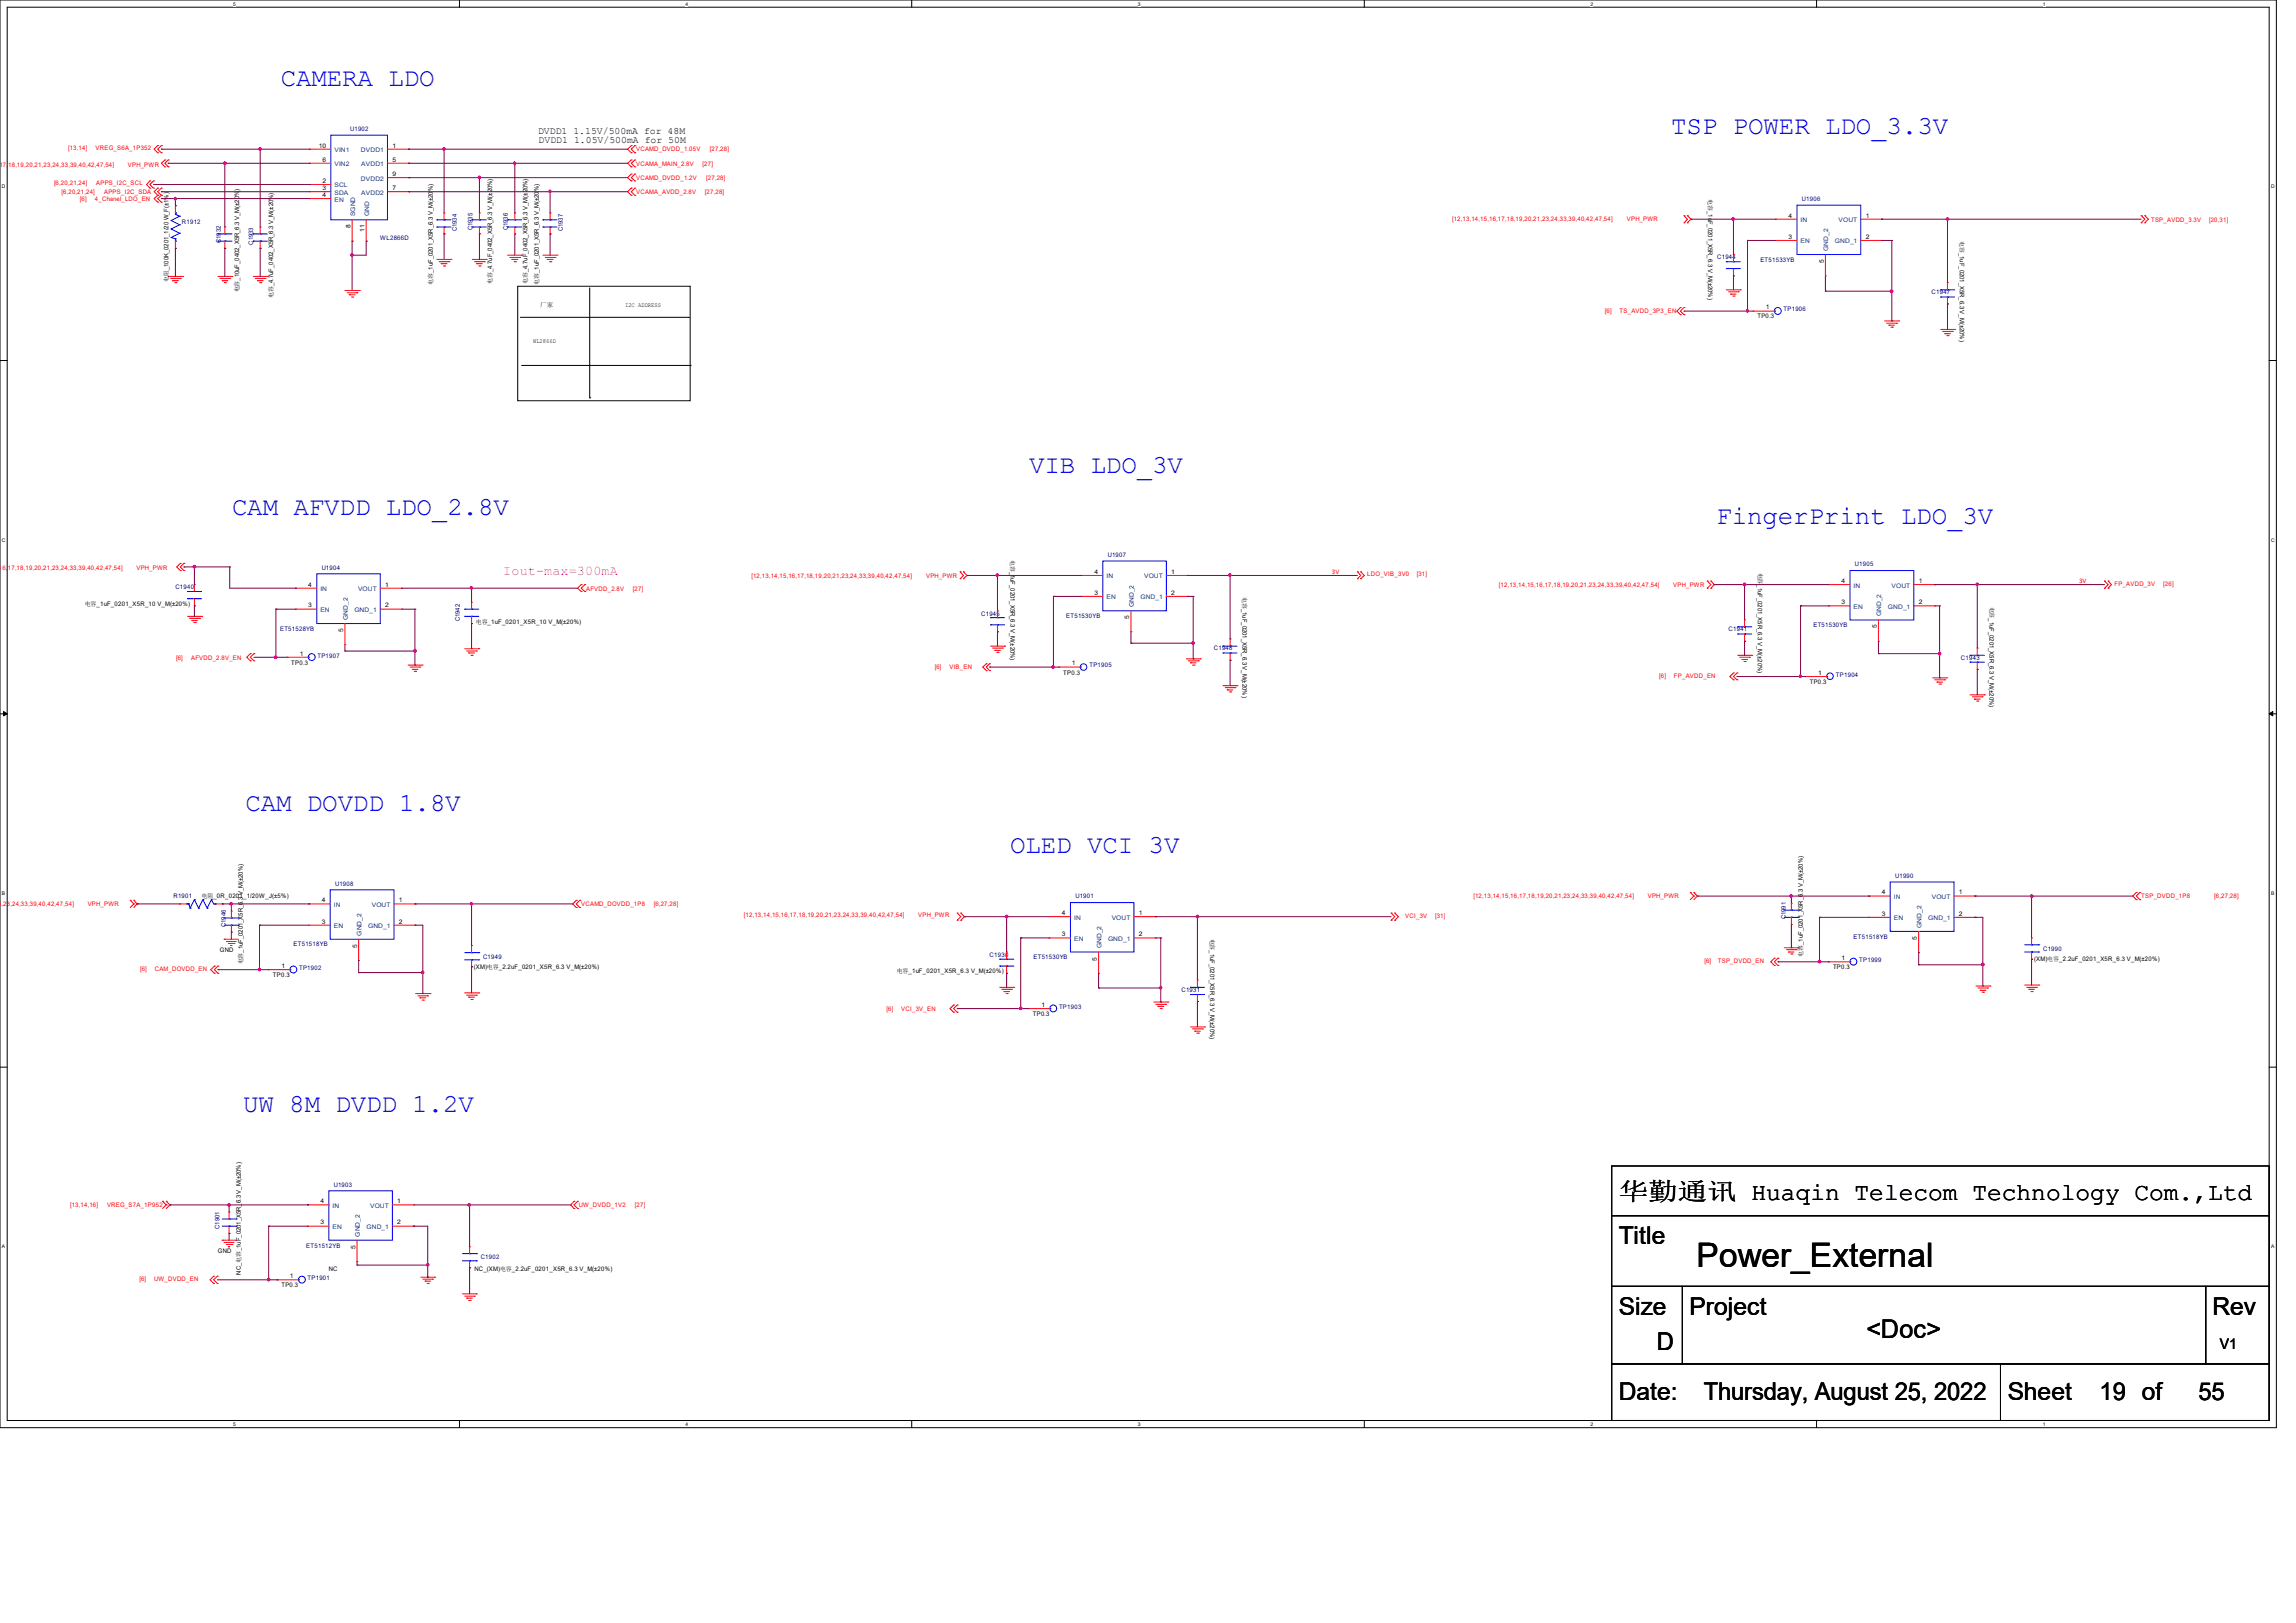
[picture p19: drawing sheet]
<svg xmlns="http://www.w3.org/2000/svg" width="297mm" height="210mm" viewBox="0 0 297 210" stroke-linecap="round" stroke-linejoin="round" font-family="sans-serif">
<defs><g id="words">
<text font-size="4.4" x="219.5" y="163.9">Power_External</text>
<g font-size="3.3" fill="#00f">
<text x="36.3" y="11.1">CAMERA LDO</text>
<text x="216.2" y="17.3">TSP POWER LDO_3.3V</text>
<text x="133.1" y="61.2">VIB LDO_3V</text>
<text x="30" y="66.6">CAM AFVDD LDO_2.8V</text>
<text x="222" y="67.9">FingerPrint LDO_3V</text>
<text x="31.7" y="104.9">CAM DOVDD 1.8V</text>
<text x="130.7" y="110.4">OLED VCI 3V</text>
<text x="31.5" y="143.8">UW 8M DVDD 1.2V</text>
</g>
<text font-size="3.3" x="241.4" y="173.1">&lt;Doc&gt;</text>
<g font-size="3.2">
<text x="209.4" y="155.2">华勤通讯 Huaqin Telecom Technology Com.,Ltd</text>
<text x="209.4" y="161">Title</text>
<text x="209.4" y="170.2">Size</text>
<text x="218.6" y="170.2">Project</text>
<text x="286.2" y="170.2">Rev</text>
<text x="214.3" y="174.8">D</text>
<text x="209.4" y="181.1">Date:</text>
<text x="220.4" y="181.1">Thursday, August 25, 2022</text>
<text x="259.7" y="181.1">Sheet</text>
<text x="271.6" y="181.1">19 of</text>
<text x="284.4" y="181.1">55</text>
</g>
<text font-size="1.9" x="287.2" y="174.5">V1</text>
<text font-size="1.7" fill="#f0f" x="65.1" y="74.5">Iout-max=300mA</text>
<g font-size="1.3">
<text x="69.6" y="17.4">DVDD1 1.15V/500mA for 48M</text>
<text x="69.7" y="18.5">DVDD1 1.05V/500mA for 50M</text>
</g>
<g font-size=".9" fill="#f00">
<text x="172.3" y="74.3">3V</text>
<text x="268.9" y="75.5">3V</text>
</g>
<g font-size=".8" fill="#000080">
<text x="45.3" y="17">U1902</text>
<text x="23.5" y="29">R1912</text>
<text x="59.1" y="29.9" transform="rotate(-90 59.1 29.9)">C1934</text>
<text x="61.1" y="29.8" transform="rotate(-90 61.1 29.8)">C1935</text>
<text x="65.7" y="29.8" transform="rotate(-90 65.7 29.8)">C1936</text>
<text x="72.8" y="29.9" transform="rotate(-90 72.8 29.9)">C1937</text>
<text x="233.1" y="26">U1906</text>
<text x="28.6" y="31.5" transform="rotate(-90 28.6 31.5)">C1932</text>
<text x="32.8" y="31.7" transform="rotate(-90 32.8 31.7)">C1933</text>
<text x="49.2" y="31">WL2866D</text>
<text x="222.1" y="33.5">C1944</text>
<text x="227.7" y="33.9">ET51533YB</text>
<text x="230.7" y="40.3">TP1906</text>
<text x="249.9" y="38.1">C1947</text>
<text x="22.7" y="76.2">C1940</text>
<text x="41.6" y="73.7">U1904</text>
<text x="143.3" y="72.1">U1907</text>
<text x="240" y="73.3">U1905</text>
<text x="36.2" y="81.6">ET51528YB</text>
<text x="59.5" y="80.4" transform="rotate(-90 59.5 80.4)">C1942</text>
<text x="126.9" y="79.7">C1945</text>
<text x="137.9" y="80">ET51530YB</text>
<text x="223.6" y="81.7">C1941</text>
<text x="234.6" y="81.1">ET51530YB</text>
<text x="41.1" y="85.1">TP1907</text>
<text x="140.9" y="86.4">TP1905</text>
<text x="157" y="84.2">C1948</text>
<text x="237.5" y="87.5">TP1904</text>
<text x="253.7" y="85.3">C1943</text>
<text x="245.2" y="113.6">U1990</text>
<text x="22.4" y="116.2">R1901</text>
<text x="29.2" y="120" transform="rotate(-90 29.2 120)">C1946</text>
<text x="43.4" y="114.6">U1908</text>
<text x="139.1" y="116.2">U1901</text>
<text x="231" y="119" transform="rotate(-90 231 119)">C1991</text>
<text x="38" y="122.5">ET51518YB</text>
<text x="38.7" y="125.5">TP1902</text>
<text x="62.5" y="124">C1949</text>
<text x="128" y="123.9">C1930</text>
<text x="133.7" y="124.1">ET51530YB</text>
<text x="239.8" y="121.5">ET51518YB</text>
<text x="240.5" y="124.5">TP1999</text>
<text x="264.3" y="123">C1990</text>
<text x="137" y="130.5">TP1903</text>
<text x="152.8" y="128.3">C1931</text>
<text x="43.2" y="153.6">U1903</text>
<text x="28.4" y="159" transform="rotate(-90 28.4 159)">C1901</text>
<text x="39.6" y="161.5">ET51512YB</text>
<text x="39.8" y="165.6">TP1901</text>
<text x="62.2" y="163">C1902</text>
</g>
<g font-size=".8" fill="#f00">
<text x="-.8" y="21.5">6,17,18,19,20,21,23,24,33,39,40,42,47,54]</text>
<text x="8.8" y="19.4">[13,14]</text>
<text x="12.4" y="19.4">VREG_S6A_1P352</text>
<text x="16.6" y="21.5">VPH_PWR</text>
<text x="82.3" y="19.6">VCAMD_DVDD_1.05V</text>
<text x="82.3" y="21.5">VCAMA_MAIN_2.8V</text>
<text x="82.3" y="23.3">VCAMD_DVDD_1.2V</text>
<text x="90.9" y="21.5">[27]</text>
<text x="91.4" y="23.3">[27,28]</text>
<text x="91.8" y="19.6">[27,28]</text>
<text x="7" y="24">[6,20,21,24]</text>
<text x="8" y="25.1">[6,20,21,24]</text>
<text x="10.3" y="26">[6]</text>
<text x="12.3" y="26">4_Chanel_LDO_EN</text>
<text x="12.4" y="24">APPS_I2C_SCL</text>
<text x="13.5" y="25.1">APPS_I2C_SDA</text>
<text x="82.3" y="25.1">VCAMA_AVDD_2.8V</text>
<text x="91.2" y="25.1">[27,28]</text>
<text x="187.8" y="28.7">[12,13,14,15,16,17,18,19,20,21,23,24,33,39,40,42,47,54]</text>
<text x="210.4" y="28.7">VPH_PWR</text>
<text x="278.3" y="28.7">TSP_AVDD_3.3V</text>
<text x="285.8" y="28.7">[20,31]</text>
<text x="207.6" y="40.5">[6]</text>
<text x="209.5" y="40.5">TS_AVDD_3P3_EN</text>
<text x="-.8" y="73.7">5,16,17,18,19,20,21,23,24,33,39,40,42,47,54]</text>
<text x="17.7" y="73.7">VPH_PWR</text>
<text x="75.8" y="76.5">AFVDD_2.8V</text>
<text x="81.9" y="76.5">[27]</text>
<text x="97.2" y="74.8">[12,13,14,15,16,17,18,19,20,21,23,24,33,39,40,42,47,54]</text>
<text x="119.8" y="74.8">VPH_PWR</text>
<text x="176.9" y="74.6">LDO_VIB_3V0</text>
<text x="183.3" y="74.6">[31]</text>
<text x="193.9" y="75.9">[12,13,14,15,16,17,18,19,20,21,23,24,33,39,40,42,47,54]</text>
<text x="216.5" y="75.9">VPH_PWR</text>
<text x="273.5" y="75.8">FP_AVDD_3V</text>
<text x="279.8" y="75.8">[26]</text>
<text x="22.8" y="85.3">[6]</text>
<text x="24.7" y="85.3">AFVDD_2.8V_EN</text>
<text x="120.9" y="86.5">[6]</text>
<text x="122.8" y="86.5">VIB_EN</text>
<text x="214.6" y="87.8">[6]</text>
<text x="216.5" y="87.8">FP_AVDD_EN</text>
<text x="-.9" y="117.3">,21,23,24,33,39,40,42,47,54]</text>
<text x="11.3" y="117.3">VPH_PWR</text>
<text x="75.2" y="117.3">VCAMD_DOVDD_1P8</text>
<text x="84.6" y="117.3">[6,27,28]</text>
<text x="96.2" y="118.7">[12,13,14,15,16,17,18,19,20,21,23,24,33,39,40,42,47,54]</text>
<text x="118.8" y="118.7">VPH_PWR</text>
<text x="181.8" y="118.8">VCI_3V</text>
<text x="185.6" y="118.8">[31]</text>
<text x="190.6" y="116.2">[12,13,14,15,16,17,18,19,20,21,23,24,33,39,40,42,47,54]</text>
<text x="213.2" y="116.2">VPH_PWR</text>
<text x="277" y="116.2">TSP_DVDD_1P8</text>
<text x="286.4" y="116.2">[6,27,28]</text>
<text x="18.1" y="125.7">[6]</text>
<text x="20" y="125.7">CAM_DOVDD_EN</text>
<text x="220.5" y="124.6">[6]</text>
<text x="222.2" y="124.6">TSP_DVDD_EN</text>
<text x="114.7" y="130.8">[6]</text>
<text x="116.6" y="130.8">VCI_3V_EN</text>
<text x="9.1" y="156.2">[13,14,16]</text>
<text x="13.8" y="156.2">VREG_S7A_1P952</text>
<text x="74.9" y="156.2">UW_DVDD_1V2</text>
<text x="82.1" y="156.2">[27]</text>
<text x="18" y="165.8">[6]</text>
<text x="19.9" y="165.8">UW_DVDD_EN</text>
</g>
<g font-size=".8">
<text x="41.2" y="19.1">10</text>
<text x="41.7" y="20.9">6</text>
<text x="41.7" y="23.7">2</text>
<text x="50.8" y="19.1">1</text>
<text x="50.8" y="20.9">5</text>
<text x="50.8" y="22.8">9</text>
<text x="41.7" y="24.6">3</text>
<text x="41.7" y="25.5">4</text>
<text x="45.3" y="29.5" transform="rotate(-90 45.3 29.5)">8</text>
<text x="50.8" y="24.6">7</text>
<text x="221" y="25.8" transform="rotate(90 221 25.8)">电容_1uF_0201_X5R_6.3 V_M(±20%)</text>
<text x="231.4" y="28.2">4</text>
<text x="241.3" y="28.2">1</text>
<text x="47.2" y="30" transform="rotate(-90 47.2 30)">11</text>
<text x="231.4" y="30.9">3</text>
<text x="235.9" y="34" transform="rotate(-90 235.9 34)">5</text>
<text x="241.3" y="30.9">2</text>
<text x="253.5" y="31.2" transform="rotate(90 253.5 31.2)">电容_1uF_0201_X5R_6.3 V_M(±20%)</text>
<text x="21.8" y="36.5" transform="rotate(-90 21.8 36.5)">电阻_100K_0201_1/20 W_F(±1%)</text>
<text x="30.9" y="37.8" transform="rotate(-90 30.9 37.8)">电容_10uF_0402_X5R_6.3 V_M(±20%)</text>
<text x="35.4" y="38.6" transform="rotate(-90 35.4 38.6)">电容_4.7uF_0402_X5R_6.3 V_M(±20%)</text>
<text x="56" y="36.8" transform="rotate(-90 56 36.8)">电容_1uF_0201_X5R_6.3 V_M(±20%)</text>
<text x="63.7" y="36.7" transform="rotate(-90 63.7 36.7)">电容_4.7uF_0402_X5R_6.3 V_M(±20%)</text>
<text x="68.2" y="36.7" transform="rotate(-90 68.2 36.7)">电容_4.7uF_0402_X5R_6.3 V_M(±20%)</text>
<text x="69.7" y="36.8" transform="rotate(-90 69.7 36.8)">电容_1uF_0201_X5R_6.3 V_M(±20%)</text>
<text x="69.9" y="39.8">厂家</text>
<text x="80.9" y="39.7">I2C ADDRESS</text>
<text x="227.3" y="41.2">TP0.3</text>
<text x="228.4" y="40">1</text>
<text x="69" y="44.3">WL2866D</text>
<text x="39.9" y="75.9">4</text>
<text x="49.8" y="75.9">1</text>
<text x="130.7" y="72.4" transform="rotate(90 130.7 72.4)">电容_1uF_0201_X5R_6.3 V_M(±20%)</text>
<text x="141.6" y="77">3</text>
<text x="141.6" y="74.2">4</text>
<text x="151.5" y="74.2">1</text>
<text x="151.5" y="77">2</text>
<text x="160.7" y="77.3" transform="rotate(90 160.7 77.3)">电容_1uF_0201_X5R_6.3 V_M(±20%)</text>
<text x="227.4" y="74.1" transform="rotate(90 227.4 74.1)">电容_1uF_0201_X5R_6.3 V_M(±20%)</text>
<text x="238.2" y="75.4">4</text>
<text x="248.2" y="75.4">1</text>
<text x="11" y="78.4">电容_1uF_0201_X5R_10 V_M(±20%)</text>
<text x="39.9" y="78.6">3</text>
<text x="44.4" y="81.8" transform="rotate(-90 44.4 81.8)">5</text>
<text x="49.8" y="78.6">2</text>
<text x="61.6" y="80.8">电容_1uF_0201_X5R_10 V_M(±20%)</text>
<text x="146.1" y="80.1" transform="rotate(-90 146.1 80.1)">5</text>
<text x="238.2" y="78.2">3</text>
<text x="242.8" y="81.3" transform="rotate(-90 242.8 81.3)">5</text>
<text x="248.2" y="78.2">2</text>
<text x="257.4" y="78.5" transform="rotate(90 257.4 78.5)">电容_1uF_0201_X5R_6.3 V_M(±20%)</text>
<text x="37.7" y="86">TP0.3</text>
<text x="38.8" y="84.8">1</text>
<text x="137.5" y="87.3">TP0.3</text>
<text x="138.6" y="86.1">1</text>
<text x="234.1" y="88.5">TP0.3</text>
<text x="235.2" y="87.3">1</text>
<text x="26.1" y="116.2">电阻_0R_0201_1/20W_J(±5%)</text>
<text x="41.6" y="119.5">3</text>
<text x="41.6" y="116.8">4</text>
<text x="51.6" y="119.5">2</text>
<text x="51.6" y="116.8">1</text>
<text x="137.4" y="118.4">4</text>
<text x="147.3" y="118.4">1</text>
<text x="243.4" y="118.5">3</text>
<text x="243.4" y="115.7">4</text>
<text x="253.4" y="115.7">1</text>
<text x="253.4" y="118.5">2</text>
<text x="28.4" y="123.2">GND</text>
<text x="31.4" y="124.8" transform="rotate(-90 31.4 124.8)">电容_1uF_0201_X5R_6.3 V_M(±20%)</text>
<text x="36.4" y="125.3">1</text>
<text x="46.2" y="122.6" transform="rotate(-90 46.2 122.6)">5</text>
<text x="61.3" y="125.4">(XM)电容_2.2uF_0201_X5R_6.3 V_M(±20%)</text>
<text x="116" y="125.9">电容_1uF_0201_X5R_6.3 V_M(±20%)</text>
<text x="137.4" y="121.2">3</text>
<text x="141.9" y="124.3" transform="rotate(-90 141.9 124.3)">5</text>
<text x="147.3" y="121.2">2</text>
<text x="156.6" y="121.5" transform="rotate(90 156.6 121.5)">电容_1uF_0201_X5R_6.3 V_M(±20%)</text>
<text x="233.2" y="123.8" transform="rotate(-90 233.2 123.8)">电容_1uF_0201_X5R_6.3 V_M(±20%)</text>
<text x="237.1" y="125.4">TP0.3</text>
<text x="238.2" y="124.2">1</text>
<text x="248" y="121.6" transform="rotate(-90 248 121.6)">5</text>
<text x="263.2" y="124.4">(XM)电容_2.2uF_0201_X5R_6.3 V_M(±20%)</text>
<text x="35.3" y="126.4">TP0.3</text>
<text x="133.6" y="131.4">TP0.3</text>
<text x="134.7" y="130.3">1</text>
<text x="41.4" y="155.7">4</text>
<text x="51.4" y="155.7">1</text>
<text x="41.4" y="158.4">3</text>
<text x="46" y="161.6" transform="rotate(-90 46 161.6)">5</text>
<text x="51.4" y="158.4">2</text>
<text x="28.2" y="162.2">GND</text>
<text x="31.2" y="164.9" transform="rotate(-90 31.2 164.9)">NC_电容_1uF_0201_X5R_6.3 V_M(±20%)</text>
<text x="36.4" y="166.5">TP0.3</text>
<text x="37.5" y="165.4">1</text>
<text x="42.5" y="164.5">NC</text>
<text x="61.4" y="164.5">NC_(XM)电容_2.2uF_0201_X5R_6.3 V_M(±20%)</text>
</g>
<g font-size=".8" fill="#004080">
<text x="43.3" y="19.7">VIN1</text>
<text x="43.3" y="21.5">VIN2</text>
<text x="46.7" y="19.7">DVDD1</text>
<text x="46.7" y="23.4">DVDD2</text>
<text x="46.7" y="21.5">AVDD1</text>
<text x="43.3" y="24.3">SCL</text>
<text x="43.3" y="25.2">SDA</text>
<text x="43.3" y="26.1">EN</text>
<text x="45.9" y="28" transform="rotate(-90 45.9 28)">SGND</text>
<text x="46.7" y="25.2">AVDD2</text>
<text x="47.8" y="28" transform="rotate(-90 47.8 28)">GND</text>
<text x="232.9" y="28.7">IN</text>
<text x="237.8" y="28.7">VOUT</text>
<text x="232.9" y="31.5">EN</text>
<text x="236.5" y="32.5" transform="rotate(-90 236.5 32.5)">GND_2</text>
<text x="237.4" y="31.5">GND_1</text>
<text x="41.4" y="76.5">IN</text>
<text x="46.3" y="76.5">VOUT</text>
<text x="143.1" y="77.6">EN</text>
<text x="143.1" y="74.8">IN</text>
<text x="147.5" y="77.6">GND_1</text>
<text x="148" y="74.8">VOUT</text>
<text x="239.8" y="76">IN</text>
<text x="244.7" y="76">VOUT</text>
<text x="41.4" y="79.2">EN</text>
<text x="45" y="80.2" transform="rotate(-90 45 80.2)">GND_2</text>
<text x="45.8" y="79.2">GND_1</text>
<text x="146.7" y="78.6" transform="rotate(-90 146.7 78.6)">GND_2</text>
<text x="239.8" y="78.8">EN</text>
<text x="243.4" y="79.8" transform="rotate(-90 243.4 79.8)">GND_2</text>
<text x="244.2" y="78.8">GND_1</text>
<text x="43.2" y="117.3">IN</text>
<text x="48.1" y="117.3">VOUT</text>
<text x="138.9" y="119">IN</text>
<text x="143.8" y="119">VOUT</text>
<text x="245" y="119.1">EN</text>
<text x="245" y="116.3">IN</text>
<text x="249.4" y="119.1">GND_1</text>
<text x="249.9" y="116.3">VOUT</text>
<text x="43.2" y="120.1">EN</text>
<text x="46.8" y="121.1" transform="rotate(-90 46.8 121.1)">GND_2</text>
<text x="47.6" y="120.1">GND_1</text>
<text x="138.9" y="121.7">EN</text>
<text x="142.5" y="122.7" transform="rotate(-90 142.5 122.7)">GND_2</text>
<text x="143.3" y="121.7">GND_1</text>
<text x="248.6" y="120.1" transform="rotate(-90 248.6 120.1)">GND_2</text>
<text x="43" y="159">EN</text>
<text x="43" y="156.3">IN</text>
<text x="46.6" y="160" transform="rotate(-90 46.6 160)">GND_2</text>
<text x="47.4" y="159">GND_1</text>
<text x="47.9" y="156.3">VOUT</text>
</g>
<g font-size=".6">
<text x="30.2" y=".7">5</text>
<text x="88.7" y=".7">4</text>
<text x="147.2" y=".7">3</text>
<text x="205.7" y=".7">2</text>
<text x="264.2" y=".7">1</text>
<text x=".3" y="24.4">D</text>
<text x="293.8" y="24.4">D</text>
<text x=".3" y="70.1">C</text>
<text x="293.8" y="70.1">C</text>
<text x=".3" y="115.8">B</text>
<text x="293.8" y="115.8">B</text>
<text x=".3" y="161.5">A</text>
<text x="293.8" y="161.5">A</text>
<text x="30.2" y="184.5">5</text>
<text x="88.7" y="184.5">4</text>
<text x="147.2" y="184.5">3</text>
<text x="205.7" y="184.5">2</text>
<text x="264.2" y="184.5">1</text>
</g>
</g></defs>
<path d="M0 0h294.5v184.7h-294.5zM.9 .9h292.6v182.9h-292.6z" fill="none" stroke="#000" stroke-width=".13"/>
<g fill="#fff">
<path d="M30.2 .1h.3v.7h-.3z"/>
<path d="M30.2 183.9h.3v.8h-.3z"/>
</g>
<path d="M59.4 0v.9M59.4 183.8v.9" fill="none" stroke="#000" stroke-width=".13"/>
<g fill="#fff">
<path d="M88.7 .1h.3v.7h-.3z"/>
<path d="M88.7 183.9h.3v.8h-.3z"/>
</g>
<path d="M117.9 0v.9M117.9 183.8v.9" fill="none" stroke="#000" stroke-width=".13"/>
<g fill="#fff">
<path d="M147.2 .1h.3v.7h-.3z"/>
<path d="M147.2 183.9h.3v.8h-.3z"/>
</g>
<path d="M176.5 0v.9M176.5 183.8v.9" fill="none" stroke="#000" stroke-width=".13"/>
<g fill="#fff">
<path d="M205.7 .1h.4v.7h-.4z"/>
<path d="M205.7 183.9h.4v.8h-.4z"/>
</g>
<path d="M235 0v.9M235 183.8v.9" fill="none" stroke="#000" stroke-width=".13"/>
<g fill="#fff">
<path d="M264.2 .1h.4v.7h-.4z"/>
<path d="M264.2 183.9h.4v.8h-.4z"/>
<path d="M.3 23.8h.4v.7h-.4z"/>
<path d="M293.8 23.8h.5v.7h-.5z"/>
<path d="M.3 69.5h.4v.7h-.4z"/>
<path d="M293.8 69.5h.5v.7h-.5z"/>
</g>
<path d="M0 46.7h.9M293.5 46.7h1" fill="none" stroke="#000" stroke-width=".13"/>
<g fill="#fff">
<path d="M.3 115.2h.4v.8h-.4z"/>
<path d="M293.8 115.2h.4v.8h-.4z"/>
</g>
<path d="M0 92.4h.9M293.5 92.4h1" fill="none" stroke="#000" stroke-width=".13"/>
<path d="M.5 92.1l.4 .3-.4 .2zM293.5 92.4l.5-.3v.5z" fill="#000" stroke="#000" stroke-width=".13"/>
<g fill="#fff">
<path d="M.3 161h.3v.7h-.3z"/>
<path d="M293.8 161h.4v.7h-.4z"/>
</g>
<g fill="none" stroke="#000" stroke-width=".13">
<path d="M67 37h22.3v14.9h-22.3zM76.3 37.3v14.2M67.3 41.1h21.8M67.5 47.3h21.8M76.3 51.5h.1M89.1 41.1h.1M89.3 47.3h.1M0 138.1h.9M293.5 138.1h1M208.5 157.3h85v9.2h-85zM208.5 150.9h85v6.4h-85zM208.5 166.5h9.1v10h-9.1z"/>
<path d="M208.5 176.5h50.3v7.3h-50.3zM217.6 166.5h67.7v10h-67.7zM258.8 176.5h34.7v7.3h-34.7zM285.3 166.5h8.2v10h-8.2z"/>
</g>
<g fill="none" stroke="#f00" stroke-width=".13">
<path d="M20.4 18.8h.1M20.4 19.8h.1M20.4 18.8l-.5 .5 .5 .5M20.9 18.8h.1M20.9 19.8h.1M20.9 18.8l-.5 .5 .5 .5M40 19.3h.1M40 19.3h2.8M50.1 19.3h2.8M52.9 19.3h.1M81.7 18.8h.1M81.7 19.8h.1"/>
<path d="M81.7 18.8l-.5 .5 .5 .5M82.1 18.8l-.4 .5 .4 .5M82.1 19.8h.1M82.1 18.8h.1M19.4 23.4l-.4 .5 .4 .4M19.4 23.4h.1M19.4 24.3h.1M19.9 23.4h.1M19.9 24.3h.1M19.9 23.4l-.5 .5 .5 .4M20.4 24.3h.1M20.4 25.3h.1"/>
<path d="M20.4 26.2h.1M20.4 24.3l-.5 .5 .5 .5M20.4 25.3l-.5 .4 .5 .5M20.9 24.3h.1M20.9 25.3h.1M20.9 26.2h.1M20.9 24.3l-.5 .5 .5 .5M20.9 25.3l-.5 .4 .5 .5M21.3 20.7h.1M21.3 21.6h.1M21.3 20.7l-.4 .4 .4 .5M21.8 20.7l-.5 .4 .5 .5"/>
<path d="M21.8 20.7h.1M21.8 21.6h.1M21.8 35.8h1.8M22.1 36h1.2M22.3 36.3h.8M22.3 36.3h.1M22.6 36.6h.2M22.7 26.6h.1M22.7 32.1h.1M22.7 26.6v1M22.7 31.2v.9M22.8 36.6h.1"/>
<path d="M23.3 36h.1M23.6 35.8h.1M28.2 35.8h1.8M28.4 36h1.3M28.7 36.3h.8M28.7 36.3h.1M29 36.6h.2M29.1 29.4h.1M29.1 32.1h.1M29.1 29.4v.9M29.1 31.2v.9M29.2 36.6h.1"/>
<path d="M29.7 36h.1M30 35.8h.1M32.8 35.8h1.8M33 36h1.3M33.3 36.3h.1M33.3 36.3h.7M33.6 36.6h.1M33.7 29.4h.1M33.7 32.1h.1M33.7 29.4v.9M33.7 31.2v.9M33.7 36.6h.1"/>
<path d="M34.3 36h.1M34.6 35.8h.1M40 21.1h.1M40 23.9h.1M40 24.8h.1M40 25.7h.1M40 21.1h2.8M40 23.9h2.8M40 24.8h2.8M40 25.7h2.8M44.6 37.6h1.9M44.9 37.9h1.3"/>
<path d="M45.2 38.1h.1M45.2 38.1h.7M45.5 38.4h.1M45.6 31.2h.1M45.6 28.4v2.8M45.6 38.4h.1M46.2 37.9h.1M46.5 37.6h.1M47.4 31.2h.1M47.4 28.4v2.8M50.1 21.1h2.8M50.1 24.8h2.8"/>
<path d="M50.1 23h2.8M52.9 21.1h.1M52.9 23h.1M52.9 24.8h.1M56.5 33.6h1.8M56.8 33.9h1.3M57.1 34.1h.1M57.1 34.1h.7M57.4 34.4h.1M57.4 30.3h.1M57.4 27.6h.1M57.4 27.6v.8"/>
<path d="M57.4 29.4v.9M57.5 34.4h.1M58.1 33.9h.1M58.3 33.6h.1M61.1 33.6h1.8M61.4 33.9h1.3M61.6 34.1h.1M61.6 34.1h.8M61.9 34.4h.2M62 27.6h.1M62 30.3h.1M62 27.6v.8"/>
<path d="M62 29.4v.9M62.1 34.4h.1M62.7 33.9h.1M62.9 33.6h.1M65.7 33h1.8M66 33.3h1.2M66.2 33.6h.1M66.2 33.6h.8M66.5 33.9h.2M66.6 27.6h.1M66.6 30.3h.1M66.6 27.6v.8"/>
<path d="M66.6 29.4v.9M66.7 33.9h.1M67.2 33.3h.1M67.5 33h.1M70.2 33h1.9M70.5 33.3h1.3M70.8 33.6h.1M70.8 33.6h.7M71.1 33.9h.1M71.2 30.3h.1M71.2 27.6h.1M71.2 27.6v.8"/>
<path d="M71.2 29.4v.9M71.2 33.9h.1M71.8 33.3h.1M72.1 33h.1M81.7 20.7h.1M81.7 21.6h.1M81.7 22.5h.1M81.7 23.4h.1M81.7 24.3h.1M81.7 25.3h.1M81.7 20.7l-.5 .4 .5 .5M81.7 22.5l-.5 .5 .5 .4"/>
<path d="M81.7 24.3l-.5 .5 .5 .5M82.1 20.7l-.4 .4 .4 .5M82.1 22.5l-.4 .5 .4 .4M82.1 24.3l-.4 .5 .4 .5M82.1 21.6h.1M82.1 20.7h.1M82.1 23.4h.1M82.1 22.5h.1M82.1 25.3h.1M82.1 24.3h.1M217.4 39.8l-.5 .5 .5 .4M217.4 39.8h.1"/>
<path d="M217.8 39.8l-.4 .5 .4 .4M217.8 27.9h.1M217.8 28.8h.1M217.8 39.8h.1M217.8 27.9l.5 .5-.5 .4M218.3 28.8h.1M218.3 27.9h.1M218.3 27.9l.4 .5-.4 .4M223.3 37.5h1.8M223.6 37.8h1.3M223.9 38.1h.7M223.9 38.1h.1"/>
<path d="M224.2 38.3h.1M224.2 35.7h.1M224.2 32.9h.1M224.2 32.9v1M224.2 34.8v.9M224.3 38.3h.1M224.9 37.8h.1M225.1 37.5h.1M229.7 31.1h.1M229.7 28.4h.1M229.7 28.4h2.8M229.7 31.1h2.8"/>
<path d="M236.1 35.7h.1M236.1 32.9v2.8M240.7 28.4h2.7M240.7 31.1h2.7M243.4 28.4h.1M243.4 31.1h.1M251.9 39.3h.1M251.9 36.6h.1M251.9 36.6v.9M251.9 38.4v.9M277 28.8h.1M277 27.9h.1"/>
<path d="M277 27.9l.5 .5-.5 .4M277.5 28.8h.1M277.5 27.9h.1M277.5 27.9l.4 .5-.4 .4M217.4 40.7h.1M217.8 40.7h.1M226.8 40.3h.1M226.8 40.3h2.7M243.8 41.5h1.8M244.1 41.8h1.3M244.3 42.1h.8M244.3 42.1h.1"/>
<path d="M244.6 42.3h.2M244.8 42.3h.1M245.4 41.8h.1M245.6 41.5h.1M251 42.6h1.9M251.3 42.9h1.3M251.6 43.2h.1M251.6 43.2h.7M251.8 43.4h.2M252 43.4h.1M252.6 42.9h.1M252.9 42.6h.1"/>
<path d="M23.3 72.9h.1M23.3 73.8h.1M23.3 72.9l-.4 .5 .4 .4M23.8 72.9h.1M23.8 73.8h.1M23.8 72.9l-.5 .5 .5 .4M24.3 79.8h1.8M25.1 75.6h.1M25.1 78.4h.1M25.1 75.6v.9M25.1 77.5v.9M26.1 79.8h.1"/>
<path d="M38.2 78.8h.1M38.2 76.1h.1M38.2 76.1h2.8M38.2 78.8h2.8M49.2 76.1h2.7M49.2 78.8h2.7M51.9 76.1h.1M51.9 78.8h.1M61 77.9h.1M61 77.9v.9M61 79.8v.9M75.2 75.6h.1"/>
<path d="M75.2 76.5h.1M75.2 75.6l-.5 .5 .5 .4M75.6 75.6l-.4 .5 .4 .4M75.6 76.5h.1M75.6 75.6h.1M124.2 74h.1M124.2 74.9h.1M124.2 74l.4 .5-.4 .4M124.6 74.9h.1M124.6 74h.1M124.6 74l.5 .5-.5 .4M129 79h.1"/>
<path d="M129 79v.9M139.9 77.2h.1M139.9 74.5h.1M139.9 74.5h2.8M139.9 77.2h2.8M146.3 79v2.7M150.9 74.5h2.7M150.9 77.2h2.7M153.6 74.5h.1M153.6 77.2h.1M175.6 74.9h.1M175.6 74h.1"/>
<path d="M175.6 74l.4 .5-.4 .4M176 74.9h.1M176 74h.1M176 74l.5 .5-.5 .4M220.9 75.2h.1M220.9 76.1h.1M220.9 75.2l.4 .4-.4 .5M221.3 76.1h.1M221.3 75.2h.1M221.3 75.2l.4 .4-.4 .5M236.6 78.4h.1M236.6 75.6h.1"/>
<path d="M236.6 75.6h2.7M236.6 78.4h2.7M247.6 75.6h2.7M247.6 78.4h2.7M250.3 75.6h.1M250.3 78.4h.1M272.2 76.1h.1M272.2 75.2h.1M272.2 75.2l.5 .4-.5 .5M272.7 76.1h.1M272.7 75.2h.1M272.7 75.2l.4 .4-.4 .5"/>
<path d="M24.5 80h1.3M24.8 80.3h.1M24.8 80.3h.7M25.1 80.6h.2M25.3 80.6h.1M25.8 80h.1M32.4 84.6h.1M32.4 85.5h.1M32.4 84.6l-.5 .4 .5 .5M32.9 84.6h.1M32.9 85.5h.1M32.9 84.6l-.5 .4 .5 .5"/>
<path d="M37.1 85h.1M37.1 85h2.8M44.6 83.4h.1M44.6 80.7v2.7M52.8 86.1h1.8M53 86.3h1.3M53.3 86.6h.1M53.3 86.6h.8M53.6 86.9h.2M53.8 86.9h.1M54.3 86.3h.1M54.6 86.1h.1"/>
<path d="M60.1 83.9h1.8M60.4 84.2h1.2M60.6 84.5h.1M60.6 84.5h.8M60.9 84.8h.2M61 80.7h.1M61.1 84.8h.1M61.6 84.2h.1M61.9 83.9h.1M127.6 85.9l-.5 .4 .5 .5M127.6 85.9h.1M127.6 86.8h.1"/>
<path d="M128 85.9l-.4 .4 .4 .5M128 85.9h.1M128 86.8h.1M128.1 83.6h1.9M128.4 83.9h1.3M128.7 84.2h.1M128.7 84.2h.7M128.9 84.4h.2M129 81.7h.1M129 80.9v.8M129.1 84.4h.1M129.7 83.9h.1"/>
<path d="M130 83.6h.1M137 86.3h.1M137 86.3h2.7M146.3 81.7h.1M153.5 85.3h1.8M153.7 85.5h1.3M154 85.8h.1M154 85.8h.7M154.3 86.1h.2M154.5 86.1h.1M155 85.5h.1M155.3 85.3h.1"/>
<path d="M158.2 88.7h1.8M158.5 89h1.3M158.7 89.3h.1M158.8 89.3h.7M159 89.5h.2M159.1 85.4h.1M159.1 82.7h.1M159.1 82.7v.9M159.1 84.5v.9M159.2 89.5h.1M159.8 89h.1M160 88.7h.1"/>
<path d="M224.2 87.1l-.4 .4 .4 .5M224.2 87.1h.1M224.2 88h.1M224.7 87.1l-.5 .4 .5 .5M224.7 87.1h.1M224.7 88h.1M224.8 84.8h1.8M225 85h1.3M225.3 85.3h.8M225.3 85.3h.1M225.6 85.6h.2M225.7 83h.1"/>
<path d="M225.7 80.2h.1M225.7 80.2v.9M225.7 82v1M225.8 85.6h.1M226.3 85h.1M226.6 84.8h.1M233.6 87.5h.1M233.6 87.5h2.7M243 83h.1M243 80.2v2.8M250 87.7h1.8M250.3 88h1.3"/>
<path d="M250.6 88.3h.7M250.6 88.3h.1M250.8 88.5h.2M251 88.5h.1M251.6 88h.1M251.8 87.7h.1M254.8 89.9h1.9M255.1 90.2h1.3M255.4 90.5h.8M255.4 90.5h.1M255.7 90.7h.2M255.8 86.6h.1"/>
<path d="M255.8 83.9h.1M255.8 83.9v.9M255.8 85.7v.9M255.9 90.7h.1M256.4 90.2h.1M256.7 89.9h.1M16.8 116.5h.1M16.8 116.5l.5 .5M17.3 117l-.5 .4M17.3 117h.1M17.3 116.5h.1M17.3 116.5l.4 .5"/>
<path d="M17.7 117l-.4 .4M17.7 117h.1M23.2 117h1M23.2 117h.1M27.8 117h.9M28.7 117h.1M29.9 117.9h.1M29.9 117.9v.9M29.9 119.7v.9M40 119.7h.1M40 117h.1M40 117h2.7"/>
<path d="M40 119.7h2.7M51 117h2.7M51 119.7h2.7M53.7 117h.1M53.7 119.7h.1M74.5 116.5l-.4 .5 .4 .4M74.5 116.5h.1M74.5 117.4h.1M75 117.4h.1M75 116.5h.1M75 116.5l-.5 .5 .5 .4M123.8 118.2h.1"/>
<path d="M123.8 119.1h.1M123.8 118.2l.5 .4-.5 .5M124.3 119.1h.1M124.3 118.2h.1M124.3 118.2l.5 .4-.5 .5M135.7 118.6h.1M135.7 118.6h2.8M146.7 118.6h2.7M149.4 118.6h.1M180 119.1h.1M180 118.2h.1M180 118.2l.4 .4-.4 .5"/>
<path d="M180.4 119.1h.1M180.4 118.2h.1M180.4 118.2l.5 .4-.5 .5M218.7 115.5h.1M218.7 115.5l.4 .5M219.1 116l-.4 .4M219.1 116h.1M219.1 115.5h.1M219.1 115.5l.5 .5M219.6 116l-.5 .4M219.6 116h.1M231.7 116.9h.1"/>
<path d="M231.7 119.6h.1M231.7 116.9v.9M231.7 118.7v.9M241.8 118.7h.1M241.8 116h.1M241.8 116h2.7M241.8 118.7h2.7M252.8 116h2.7M252.8 118.7h2.7M255.5 116h.1M255.5 118.7h.1M276.4 115.5l-.5 .5 .5 .4"/>
<path d="M276.4 115.5h.1M276.4 116.4h.1M276.8 115.5l-.4 .5 .4 .4M276.8 116.4h.1M276.8 115.5h.1M27.7 125h.1M27.7 125.9h.1M27.7 125l-.4 .5 .4 .4M28.2 125h.1M28.2 125.9h.1M28.2 125l-.5 .5 .5 .4M29 121.5h.1"/>
<path d="M29 121.5h1.8M29.3 121.8h.1M29.3 121.8h1.3M29.5 122.1h.8M29.8 122.3h.1M29.8 122.3h.2M29.9 120.6h.1M30.3 122.1h.1M34.8 125.5h.1M34.8 125.5h2.7M46.4 124.3h.1M46.4 121.5v2.8"/>
<path d="M53.8 128.6h1.8M54.1 128.9h1.2M54.3 129.1h.8M54.3 129.1h.1M54.6 129.4h.2M54.8 129.4h.1M55.3 128.9h.1M55.6 128.6h.1M60.1 128.5h1.8M60.4 128.8h1.2M60.6 129h.1M60.6 129h.8"/>
<path d="M60.9 129.3h.2M61 125.1h.1M61 122.3h.1M61 122.3v1M61 124.2v.9M61.1 129.3h.1M61.6 128.8h.1M61.9 128.5h.1M123.4 130l-.5 .5 .5 .5M123.4 130h.1M123.4 131h.1M123.8 130l-.4 .5 .4 .5"/>
<path d="M123.8 130h.1M123.8 131h.1M129.3 127.8h1.8M129.6 128h1.2M129.9 128.3h.1M129.9 128.3h.7M130.1 128.6h.2M130.2 125.9h.1M130.2 123.2h.1M130.2 123.2v.9M130.2 125v.9M130.3 128.6h.1"/>
<path d="M130.9 128h.1M131.1 127.8h.1M133.1 130.5h.1M133.1 130.5h2.7M135.7 121.4h.1M135.7 121.4h2.8M142.1 125.9h.1M142.1 123.2v2.7M146.7 121.4h2.7M149.3 129.7h1.8M149.4 121.4h.1M149.5 130h1.3"/>
<path d="M149.8 130.2h.1M149.8 130.2h.7M150.1 130.5h.1M150.2 130.5h.1M150.8 130h.1M151.1 129.7h.1M154 132.9h1.8M154.3 133.1h1.3M154.6 133.4h.1M154.6 133.4h.7M154.8 133.7h.2M154.9 129.6h.1"/>
<path d="M154.9 126.8h.1M154.9 126.8v1M154.9 128.7v.9M155 133.7h.1M155.6 133.1h.1M155.8 132.9h.1M229.5 124l-.4 .5 .4 .4M229.5 124h.1M229.5 124.9h.1M230 124l-.5 .5 .5 .4M230 124h.1M230 124.9h.1"/>
<path d="M230.8 122.6h1.8M231.1 122.9h1.3M231.4 123.2h.1M231.4 123.2h.7M231.6 123.4h.2M231.8 123.4h.1M232.4 122.9h.1M232.6 122.6h.1M236.6 124.5h.1M236.6 124.5h2.7M248.2 123.3h.1M248.2 120.5v2.8"/>
<path d="M255.6 127.6h1.8M255.9 127.8h1.2M256.2 128.1h.7M256.2 128.1h.1M256.4 128.4h.2M256.6 128.4h.1M257.1 127.8h.1M257.4 127.6h.1M261.9 127.5h1.8M262.2 127.8h1.2M262.5 128h.7M262.5 128h.1"/>
<path d="M262.7 128.3h.2M262.8 124.1h.1M262.8 121.4h.1M262.8 121.4v.9M262.8 123.2v.9M262.9 128.3h.1M263.4 127.8h.1M263.7 127.5h.1M21 155.4l.5 .5M21 155.4h.1M21.5 155.4l.5 .5M21.5 155.9h.1"/>
<path d="M21.5 155.4h.1M21.5 155.9l-.5 .5M22 155.9h.1M22 155.9l-.5 .5M29.6 156.8h.1M29.6 159.6h.1M29.6 156.8v.9M29.6 158.7v.9M39.8 158.7h.1M39.8 155.9h.1M39.8 155.9h2.7M39.8 158.7h2.7"/>
<path d="M50.8 155.9h2.7M50.8 158.7h2.7M53.5 155.9h.1M53.5 158.7h.1M74.3 155.4l-.5 .5 .5 .5M74.3 155.4h.1M74.3 156.4h.1M74.7 155.4l-.4 .5 .4 .5M74.7 156.4h.1M74.7 155.4h.1M27.6 165.1h.1M27.6 166.1h.1"/>
<path d="M27.6 165.1l-.4 .5 .4 .5M28.1 165.1h.1M28.1 166.1h.1M28.1 165.1l-.5 .5 .5 .5M28.7 160.5h1.9M28.7 160.5h.1M29 160.8h.1M29 160.8h1.3M29.3 161h.7M29.5 161.3h.2M29.5 161.3h.1M30 161h.1"/>
<path d="M35.9 165.6h.1M35.9 165.6h2.7M46.2 163.2h.1M46.2 160.5v2.7M54.4 165.3h1.9M54.7 165.5h1.3M55 165.8h.7M55 165.8h.1M55.2 166.1h.2M55.4 166.1h.1M56 165.5h.1M56.3 165.3h.1"/>
<path d="M59.8 167.4h1.8M60.1 167.7h1.3M60.4 168h.1M60.4 168h.7M60.6 168.3h.2M60.7 164h.1M60.7 161.3h.1M60.7 161.3v.9M60.7 163.2v.8M60.8 168.3h.1M61.4 167.7h.1M61.6 167.4h.1"/>
</g>
<g fill="none" stroke="#00f" stroke-width=".13">
<path d="M42.8 17.5h7.3v10.9h-7.3zM22.1 29.6l1.1 .6M22.1 28.5l1.1 .6M22.1 30.7h.1M22.1 29.6h.1M22.1 28.5h.1M22.1 30.7l.6 .2M22.7 27.7l.5 .3M22.7 31.2h.1M22.7 27.6h.1M22.7 30.9h.1M22.7 27.7h.1"/>
<path d="M22.7 27.6v.1M22.7 30.9v.3M23.2 30.2h.1M23.2 29.1h.1M23.2 28h.1M23.2 30.2l-1.1 .5M23.2 29.1l-1.1 .5M23.2 28l-1.1 .5M28.2 30.3h.1M28.2 31.2h.1M28.2 30.3h1.8M28.2 31.2h1.8"/>
<path d="M29.1 30.3h.1M29.1 31.2h.1M32.8 30.3h.1M32.8 31.2h.1M32.8 30.3h1.8M32.8 31.2h1.8M33.7 30.3h.1M33.7 31.2h.1M56.5 29.4h.1M56.5 28.4h.1M56.5 29.4h1.8M56.5 28.4h1.8"/>
<path d="M57.4 29.4h.1M57.4 28.4h.1M61.1 28.4h.1M61.1 29.4h.1M61.1 29.4h1.8M61.1 28.4h1.8M62 28.4h.1M62 29.4h.1M65.7 28.4h.1M65.7 29.4h.1M65.7 29.4h1.8M65.7 28.4h1.8"/>
<path d="M66.6 28.4h.1M66.6 29.4h.1M70.2 29.4h.1M70.2 28.4h.1M70.2 29.4h1.9M70.2 28.4h1.9M71.2 29.4h.1M71.2 28.4h.1M223.3 34.8h1.8M223.3 33.9h1.8M223.3 34.8h.1M223.3 33.9h.1"/>
<path d="M224.2 34.8h.1M224.2 33.9h.1M232.5 26.5h8.2v6.4h-8.2zM251 38.4h.1M251 37.5h.1M251 38.4h1.9M251 37.5h1.9M251.9 38.4h.1M251.9 37.5h.1M229.5 40.3h.1M24.3 76.5h1.8M24.3 77.5h1.8"/>
<path d="M24.3 76.5h.1M24.3 77.5h.1M25.1 76.5h.1M25.1 77.5h.1M41 74.3h8.2v6.4h-8.2zM60.1 78.8h.1M60.1 79.8h.1M60.1 78.8h1.8M60.1 79.8h1.8M61 78.8h.1M61 79.8h.1M128.1 79.9h.1"/>
<path d="M128.1 79.9h1.9M129 79.9h.1M142.7 72.6h8.2v6.4h-8.2zM239.3 73.8h8.3v6.4h-8.3zM39.9 85h.1M128.1 80.9h.1M128.1 80.9h1.9M129 80.9h.1M139.7 86.3h.1M158.2 84.5h.1M158.2 83.6h.1M158.2 84.5h1.8"/>
<path d="M158.2 83.6h1.8M159.1 84.5h.1M159.1 83.6h.1M224.8 82h1.8M224.8 81.1h1.8M224.8 82h.1M224.8 81.1h.1M225.7 82h.1M225.7 81.1h.1M236.3 87.5h.1M254.8 85.7h1.9M254.8 84.8h1.9"/>
<path d="M254.8 85.7h.1M254.8 84.8h.1M255.8 85.7h.1M255.8 84.8h.1M24.2 117h.1M24.2 117h.2M24.4 117h.1M24.4 117l.2 .5M24.6 117.5h.1M25.1 116.4h.1M25.1 116.4l.6 1.1M25.1 116.4l-.5 1.1"/>
<path d="M25.7 117.5h.1M26.2 116.4l-.5 1.1M26.2 116.4h.1M26.2 116.4l.6 1.1M26.8 117.5h.1M27.3 116.4h.1M27.3 116.4l.3 .6M27.3 116.4l-.5 1.1M27.6 117h.1M27.6 117h.2M27.8 117h.1M29 118.8h1.8"/>
<path d="M29 119.7h1.8M29.9 118.8h.1M29.9 119.7h.1M30.8 118.8h.1M30.8 119.7h.1M42.7 115.1h8.3v6.4h-8.3zM138.5 116.8h8.2v6.4h-8.2zM230.8 117.8h1.8M230.8 118.7h1.8M231.7 117.8h.1M231.7 118.7h.1M232.6 117.8h.1"/>
<path d="M232.6 118.7h.1M244.5 114.1h8.3v6.4h-8.3zM37.5 125.5h.1M60.1 124.2h1.8M60.1 123.3h1.8M61 124.2h.1M61 123.3h.1M61.9 124.2h.1M61.9 123.3h.1M129.3 125h.1M129.3 124.1h.1M129.3 125h1.8"/>
<path d="M129.3 124.1h1.8M130.2 125h.1M130.2 124.1h.1M135.8 130.5h.1M154 128.7h.1M154 127.8h.1M154 128.7h1.8M154 127.8h1.8M154.9 128.7h.1M154.9 127.8h.1M239.3 124.5h.1M261.9 123.2h1.8"/>
<path d="M261.9 122.3h1.8M262.8 123.2h.1M262.8 122.3h.1M263.7 123.2h.1M263.7 122.3h.1M28.7 157.7h1.9M28.7 158.7h1.9M29.6 157.7h.1M29.6 158.7h.1M30.6 157.7h.1M30.6 158.7h.1M42.5 154.1h8.3v6.4h-8.3z"/>
<path d="M38.6 165.6h.1M59.8 163.2h1.8M59.8 162.2h1.8M60.7 163.2h.1M60.7 162.2h.1M61.6 163.2h.1M61.6 162.2h.1"/>
<circle cx="230" cy="40.2" r=".44"/>
<circle cx="40.3" cy="85" r=".44"/>
<circle cx="140.2" cy="86.3" r=".42"/>
<circle cx="236.7" cy="87.5" r=".42"/>
<circle cx="38" cy="125.5" r=".44"/>
<circle cx="136.2" cy="130.5" r=".44"/>
<circle cx="239.8" cy="124.4" r=".44"/>
<circle cx="39.1" cy="165.6" r=".44"/>
</g>
<g fill="none" stroke="#800040" stroke-width=".13">
<path d="M20.9 19.3h.1M20.9 19.3h19.1M33.7 19.3h.1M33.7 19.3v10.1M52.9 19.3h28.3M52.9 19.3h.1M57.4 19.3h.1M57.4 19.3v8.3M19.9 23.9h20.1M20.9 24.8h19.1M20.9 25.7h19.1M20.9 24.8h.1"/>
<path d="M20.9 25.7h.1M21.8 21.1h.1M21.8 21.1h18.2M22.7 25.7h.1M22.7 26.6h.1M22.7 32.1h.1M22.7 25.7v.9M22.7 32.1v3.7M29.1 21.1h.1M29.1 32.1h.1M29.1 21.1v8.3M29.1 32.1v3.7"/>
<path d="M33.7 32.1h.1M33.7 32.1v3.7M40 23.9h.1M45.6 31.2h.1M45.6 33h.1M45.6 31.2v6.4M47.4 31.2h.1M47.4 31.2v1.8h-1.8M52.9 21.1h28.3M52.9 24.8h28.3M52.9 23h28.3M52.9 21.1h.1"/>
<path d="M52.9 23h.1M52.9 24.8h.1M57.4 30.3h.1M57.4 30.3v3.3M62 23h.1M62 30.3h.1M62 23v4.6M62 30.3v3.3M66.6 21.1h.1M66.6 30.3h.1M66.6 21.1v6.5M66.6 30.3v2.7"/>
<path d="M71.2 24.8h.1M71.2 30.3h.1M71.2 24.8v2.8M71.2 30.3v2.7M218.7 28.4h.1M218.7 28.4h11M224.2 28.4h.1M224.2 35.7h.1M224.2 28.4v4.5M224.2 35.7v1.8M226.1 31.1h.1M226.1 31.1v9.2"/>
<path d="M226.1 31.1h3.6M236.1 37.7h.1M236.1 35.7v2M236.1 37.7h8.6M243.4 28.4h33.6M243.4 28.4h.1M243.4 31.1h1.3M244.7 31.1h.1M244.7 37.7h.1M244.7 31.1v10.4M251.9 28.4h.1M251.9 39.3h.1"/>
<path d="M251.9 28.4v8.2M251.9 39.3v3.3M217.8 40.3h9M217.8 40.3h.1M226.1 40.3h.1M244.7 41.5h.1M23.8 73.4h5.9M23.8 73.4h.1M25.1 73.4h.1M25.1 78.4h.1M25.1 73.4v2.2M25.1 78.4v1.4"/>
<path d="M29.7 73.4h.1M29.7 73.4v2.7h8.5M35.7 78.8h.1M35.7 78.8v6.2M35.7 78.8h2.5M38.2 76.1h.1M51.9 76.1h22.8M51.9 78.8h1.8M53.7 78.8h.1M53.7 78.8v7.3M61 76.1h.1M61 76.1v1.8"/>
<path d="M125.1 74.5h.1M125.1 74.5h14.8M129 74.5h.1M129 74.5v4.5M136.3 77.2h.1M136.3 77.2v9.1M136.3 77.2h3.6M153.6 74.5h.1M153.6 77.2h.7M153.6 74.5h22M154.3 77.2h.1M154.3 77.2v8.1"/>
<path d="M159.1 74.5h.1M159.1 74.5v8.2M221.7 75.6h14.9M221.7 75.6h.1M225.7 75.6h.1M225.7 75.6v4.6M232.9 78.4h.1M232.9 78.4v9.1M232.9 78.4h3.7M250.3 75.6h.1M250.3 78.4h.6M250.3 75.6h21.9"/>
<path d="M250.9 78.4h.1M250.9 78.4v9.3M255.8 75.6h.1M255.8 75.6v8.3M32.9 85h4.2M35.7 85h.1M44.6 84.2h.1M44.6 83.4v.8M44.6 84.2h9.1M53.7 84.2h.1M53.7 86.1h.1M61 80.7h.1"/>
<path d="M61 80.7v3.2M128 86.3h.1M128 86.3h9M129 81.7h.1M129 81.7v1.9M136.3 86.3h.1M146.3 83.2h.1M146.3 81.7v1.5M146.3 83.2h8M154.3 83.2h.1M154.3 85.3h.1M159.1 85.4h.1"/>
<path d="M159.1 85.4v3.3M224.7 87.5h8.9M224.7 87.5h.1M225.7 83h.1M225.7 83v1.8M232.9 87.5h.1M243 84.6h.1M243 83v1.6M243 84.6h7.9M250.9 84.6h.1M250.9 87.7h.1M255.8 86.6h.1"/>
<path d="M255.8 86.6v3.3M17.7 117h.1M17.7 117h5.5M28.7 117h11.3M28.7 117h.1M29.9 117h.1M29.9 117v.9M33.6 119.7h6.4M33.6 119.7h.1M33.6 119.7v5.8M40 117h.1M53.7 119.7h1v8.9"/>
<path d="M53.7 117h20.4M53.7 117h.1M53.7 119.7h.1M61 117h.1M61 117v5.3M124.8 118.6h10.9M124.8 118.6h.1M130.2 118.6h.1M130.2 118.6v4.6M149.4 118.6h30.6M149.4 118.6h.1M154.9 118.6h.1"/>
<path d="M154.9 118.6v8.2M219.6 116h22.2M231.7 116h.1M231.7 116v.9M231.7 119.6v3M235.4 118.7h6.4M235.4 118.7h.1M235.4 118.7v5.8M241.8 116h.1M255.5 116h.1M255.5 118.7h.1M255.5 118.7h1v8.9"/>
<path d="M255.5 116h20.4M262.8 116h.1M262.8 116v5.4M28.2 125.5h.1M28.2 125.5h6.6M29.9 120.6h.1M29.9 120.6v.9M33.6 125.5h.1M46.4 125.9h.1M46.4 124.3v1.6M46.4 125.9h8.3M54.7 125.9h.1"/>
<path d="M54.7 128.6h.1M61 125.1h.1M61 125.1v3.4M123.8 130.5h9.3M123.8 130.5h.1M130.2 125.9h.1M130.2 125.9v1.9M132 121.4h.1M132 130.5h.1M132 121.4v9.1M132 121.4h3.7M142.1 127.8h.1"/>
<path d="M142.1 125.9v1.9M142.1 127.8h8.1M149.4 121.4h.8M150.2 121.4h.1M150.2 127.8h.1M150.2 129.7h.1M150.2 121.4v8.3M154.9 129.6h.1M154.9 129.6v3.3M230 124.5h6.6M230 124.5h.1M231.7 122.6h.1"/>
<path d="M235.4 124.5h.1M248.2 124.8h.1M248.2 123.3v1.5M248.2 124.8h8.3M256.5 124.8h.1M256.5 127.6h.1M262.8 124.1h.1M262.8 124.1v3.4M22 155.9h.1M22 155.9h17.8M29.6 155.9h.1M29.6 159.6h.1"/>
<path d="M29.6 155.9v.9M29.6 159.6v.9M34.8 158.7h.1M34.8 158.7v6.9M34.8 158.7h5M39.8 155.9h.1M53.5 158.7h.1M53.5 155.9h20.3M53.5 158.7h1.8v6.6M60.7 155.9h.1M60.7 155.9v5.4M28.1 165.6h7.8"/>
<path d="M34.8 165.6h.1M35.9 165.6h.1M46.2 163.7h.1M46.2 163.2v.5M46.2 163.7h9.1M55.3 163.7h.1M55.3 165.3h.1M60.7 164h.1M60.7 164v3.4"/>
</g>
<g fill="#f0f" stroke="#f0f" stroke-width=".13">
<circle cx="33.7" cy="19.3" r=".17"/>
<circle cx="57.4" cy="19.3" r=".16"/>
<circle cx="29.1" cy="21.1" r=".17"/>
<circle cx="66.6" cy="21.1" r=".16"/>
<circle cx="62" cy="22.9" r=".16"/>
<circle cx="71.1" cy="24.8" r=".16"/>
<circle cx="22.7" cy="25.7" r=".16"/>
<circle cx="45.5" cy="33" r=".16"/>
<circle cx="225.7" cy="75.6" r=".17"/>
<circle cx="255.7" cy="75.6" r=".16"/>
<circle cx="232.9" cy="87.5" r=".16"/>
<circle cx="29.9" cy="116.9" r=".17"/>
<circle cx="61" cy="116.9" r=".16"/>
<circle cx="33.5" cy="125.4" r=".16"/>
<circle cx="224.2" cy="28.3" r=".17"/>
<circle cx="226" cy="40.2" r=".16"/>
<circle cx="130.2" cy="118.6" r=".17"/>
<circle cx="154.9" cy="118.6" r=".17"/>
<circle cx="132" cy="130.5" r=".17"/>
<circle cx="25.1" cy="73.3" r=".17"/>
<circle cx="61" cy="76.1" r=".16"/>
<circle cx="129" cy="74.4" r=".16"/>
<circle cx="159.1" cy="74.4" r=".17"/>
<circle cx="136.2" cy="86.3" r=".17"/>
<circle cx="251.9" cy="28.3" r=".17"/>
<circle cx="29.6" cy="155.9" r=".17"/>
<circle cx="55.3" cy="163.7" r=".17"/>
<circle cx="35.6" cy="85" r=".17"/>
<circle cx="60.7" cy="155.9" r=".17"/>
<circle cx="34.8" cy="165.6" r=".17"/>
<circle cx="54.7" cy="125.8" r=".16"/>
<circle cx="53.7" cy="84.2" r=".17"/>
<circle cx="154.3" cy="83.2" r=".17"/>
<circle cx="150.1" cy="127.8" r=".16"/>
<circle cx="250.9" cy="84.6" r=".17"/>
<circle cx="244.7" cy="37.7" r=".17"/>
<circle cx="231.7" cy="115.9" r=".16"/>
<circle cx="262.8" cy="116" r=".17"/>
<circle cx="235.4" cy="124.4" r=".17"/>
<circle cx="256.5" cy="124.8" r=".17"/>
</g>
<use href="#words"/>
</svg>
